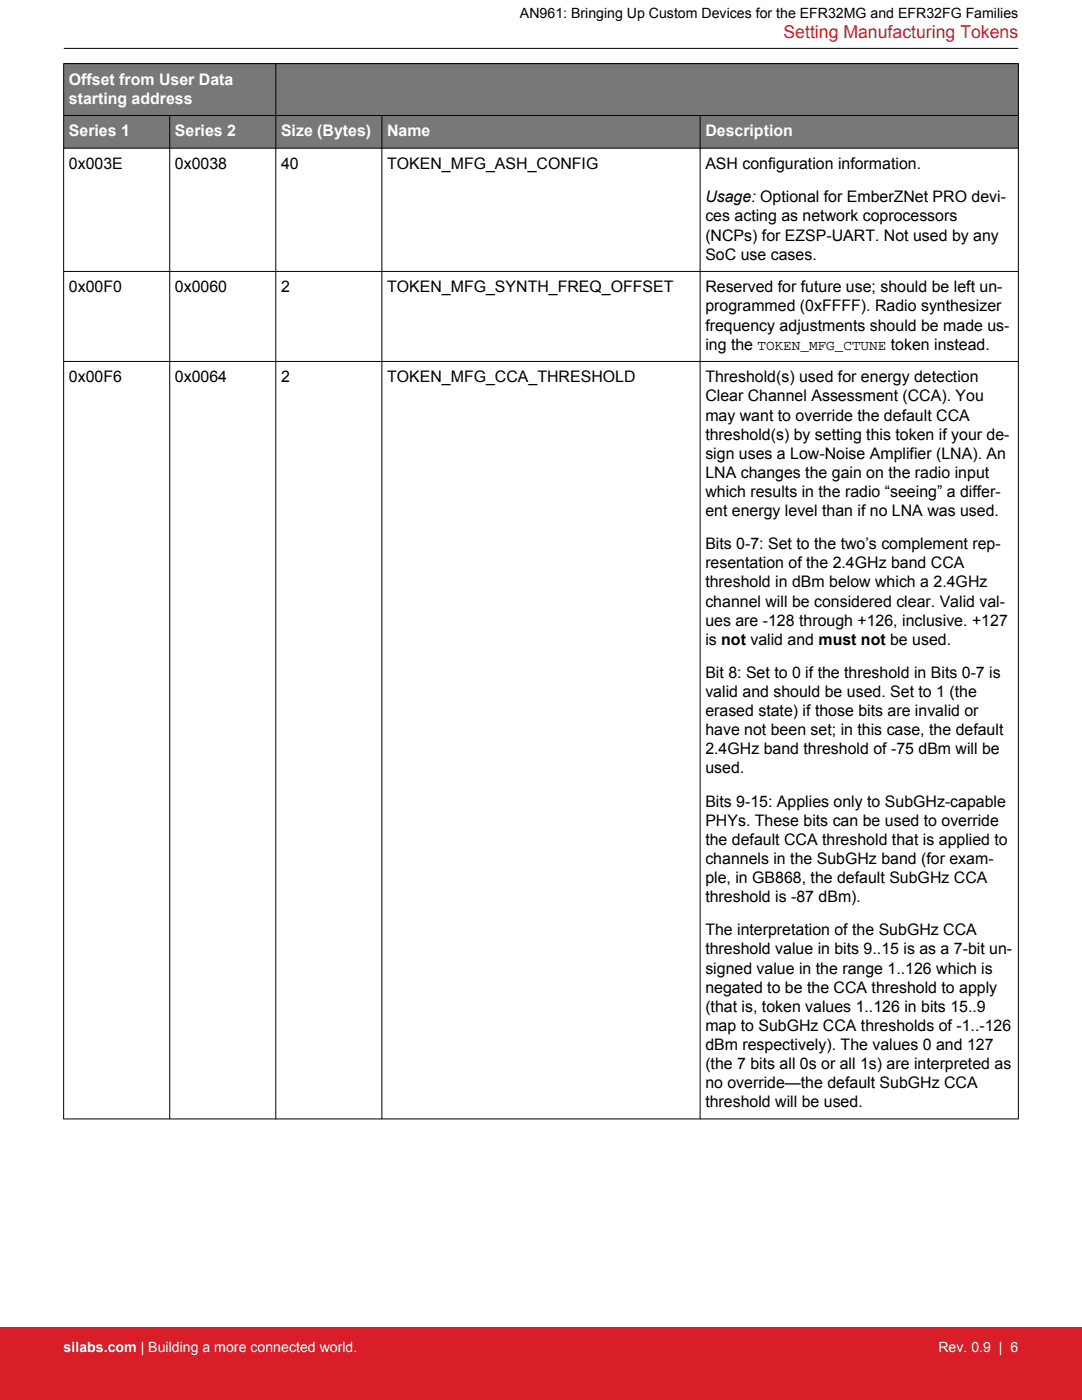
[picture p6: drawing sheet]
<svg xmlns="http://www.w3.org/2000/svg" width="216mm" height="279mm" viewBox="0 0 216 279" stroke-linecap="round" stroke-linejoin="round" font-family="sans-serif">
<defs><g id="words">
<text font-size="3.5" fill="#d91e2a" x="156.3" y="7.5">Setting Manufacturing Tokens</text>
<g font-size="3.2" fill="#fff">
<text x="13.7" y="16.9">Offset from User Data</text>
<text x="13.7" y="20.7">starting address</text>
<text x="13.7" y="27.2">Series 1</text>
<text x="34.9" y="27.2">Series 2</text>
<text x="56.1" y="27.2">Size (Bytes)</text>
<text x="77.2" y="27.2">Name</text>
<text x="140.7" y="27.2">Description</text>
</g>
<g font-size="3.2">
<text x="13.7" y="33.8">0x003E</text>
<text x="34.9" y="33.8">0x0038</text>
<text x="56.1" y="33.8">40</text>
<text x="77.2" y="33.8">TOKEN_MFG_ASH_CONFIG</text>
<text x="140.7" y="33.8">ASH configuration information.</text>
<text x="140.7" y="40.4">Usage: Optional for EmberZNet PRO devi-</text>
<text x="140.7" y="44.2">ces acting as network coprocessors</text>
<text x="140.7" y="48">(NCPs) for EZSP-UART. Not used by any</text>
<text x="140.7" y="51.8">SoC use cases.</text>
<text x="13.7" y="58.4">0x00F0</text>
<text x="34.9" y="58.4">0x0060</text>
<text x="56.1" y="58.4">2</text>
<text x="77.2" y="58.4">TOKEN_MFG_SYNTH_FREQ_OFFSET</text>
<text x="140.7" y="58.4">Reserved for future use; should be left un-</text>
<text x="140.7" y="62.2">programmed (0xFFFF). Radio synthesizer</text>
<text x="140.7" y="66">frequency adjustments should be made us-</text>
<text x="140.7" y="69.8">ing the TOKEN_MFG_CTUNE token instead.</text>
<text x="13.7" y="76.3">0x00F6</text>
<text x="34.9" y="76.3">0x0064</text>
<text x="56.1" y="76.3">2</text>
<text x="77.2" y="76.3">TOKEN_MFG_CCA_THRESHOLD</text>
<text x="140.7" y="76.3">Threshold(s) used for energy detection</text>
<text x="140.7" y="80.1">Clear Channel Assessment (CCA). You</text>
<text x="140.7" y="83.9">may want to override the default CCA</text>
<text x="140.7" y="87.7">threshold(s) by setting this token if your de-</text>
<text x="140.7" y="91.6">sign uses a Low-Noise Amplifier (LNA). An</text>
<text x="140.7" y="95.4">LNA changes the gain on the radio input</text>
<text x="140.7" y="99.2">which results in the radio “seeing” a differ-</text>
<text x="140.7" y="103">ent energy level than if no LNA was used.</text>
<text x="140.7" y="109.6">Bits 0-7: Set to the two’s complement rep-</text>
<text x="140.7" y="113.4">resentation of the 2.4GHz band CCA</text>
<text x="140.7" y="117.2">threshold in dBm below which a 2.4GHz</text>
<text x="140.7" y="121">channel will be considered clear. Valid val-</text>
<text x="140.7" y="124.9">ues are -128 through +126, inclusive. +127</text>
<text x="140.7" y="128.7">is not valid and must not be used.</text>
<text x="140.7" y="135.3">Bit 8: Set to 0 if the threshold in Bits 0-7 is</text>
<text x="140.7" y="139.1">valid and should be used. Set to 1 (the</text>
<text x="140.7" y="142.9">erased state) if those bits are invalid or</text>
<text x="140.7" y="146.7">have not been set; in this case, the default</text>
<text x="140.7" y="150.5">2.4GHz band threshold of -75 dBm will be</text>
<text x="140.7" y="154.4">used.</text>
<text x="140.7" y="161">Bits 9-15: Applies only to SubGHz-capable</text>
<text x="140.7" y="164.8">PHYs. These bits can be used to override</text>
<text x="140.7" y="168.6">the default CCA threshold that is applied to</text>
<text x="140.7" y="172.4">channels in the SubGHz band (for exam-</text>
<text x="140.7" y="176.2">ple, in GB868, the default SubGHz CCA</text>
<text x="140.7" y="180">threshold is -87 dBm).</text>
<text x="140.7" y="186.7">The interpretation of the SubGHz CCA</text>
<text x="140.7" y="190.5">threshold value in bits 9..15 is as a 7-bit un-</text>
<text x="140.7" y="194.3">signed value in the range 1..126 which is</text>
<text x="140.7" y="198.1">negated to be the CCA threshold to apply</text>
<text x="140.7" y="201.9">(that is, token values 1..126 in bits 15..9</text>
<text x="140.7" y="205.7">map to SubGHz CCA thresholds of -1..-126</text>
<text x="140.7" y="209.5">dBm respectively). The values 0 and 127</text>
<text x="140.7" y="213.3">(the 7 bits all 0s or all 1s) are interpreted as</text>
<text x="140.7" y="217.1">no override—the default SubGHz CCA</text>
<text x="140.7" y="221">threshold will be used.</text>
</g>
<text font-size="2.8" x="103.8" y="3.5">AN961: Bringing Up Custom Devices for the EFR32MG and EFR32FG Families</text>
<g font-size="2.8" fill="#fff">
<text x="12.7" y="269.9">silabs.com | Building a more connected world.</text>
<text x="187.3" y="269.9">Rev. 0.9 | 6</text>
</g>
</g></defs>
<g fill="#797777">
<path d="M12.7 12.7h190.5v16.9h-190.5z" fill-rule="evenodd"/>
<path d="M12.7 12.7h190.5v10.3h-190.5z" fill-rule="evenodd"/>
<path d="M12.7 23h190.5v6.6h-190.5z" fill-rule="evenodd"/>
</g>
<g fill="none" stroke="#000" stroke-width=".2">
<path d="M12.7 12.7h190.5M12.7 12.7v210.7M12.7 9.7h190.5M55 12.7v210.7M203.2 12.7v210.7M12.7 23h190.5M12.7 29.6h190.5M33.9 23v200.4M76.2 23v200.4M139.7 23v200.4M12.7 54.2h190.5M12.7 72.1h190.5"/>
<path d="M12.7 223.3h190.5"/>
</g>
<path d="M0 264.9h215.9v14.5h-215.9z" fill="#d91e2a"/>
<use href="#words"/>
</svg>
